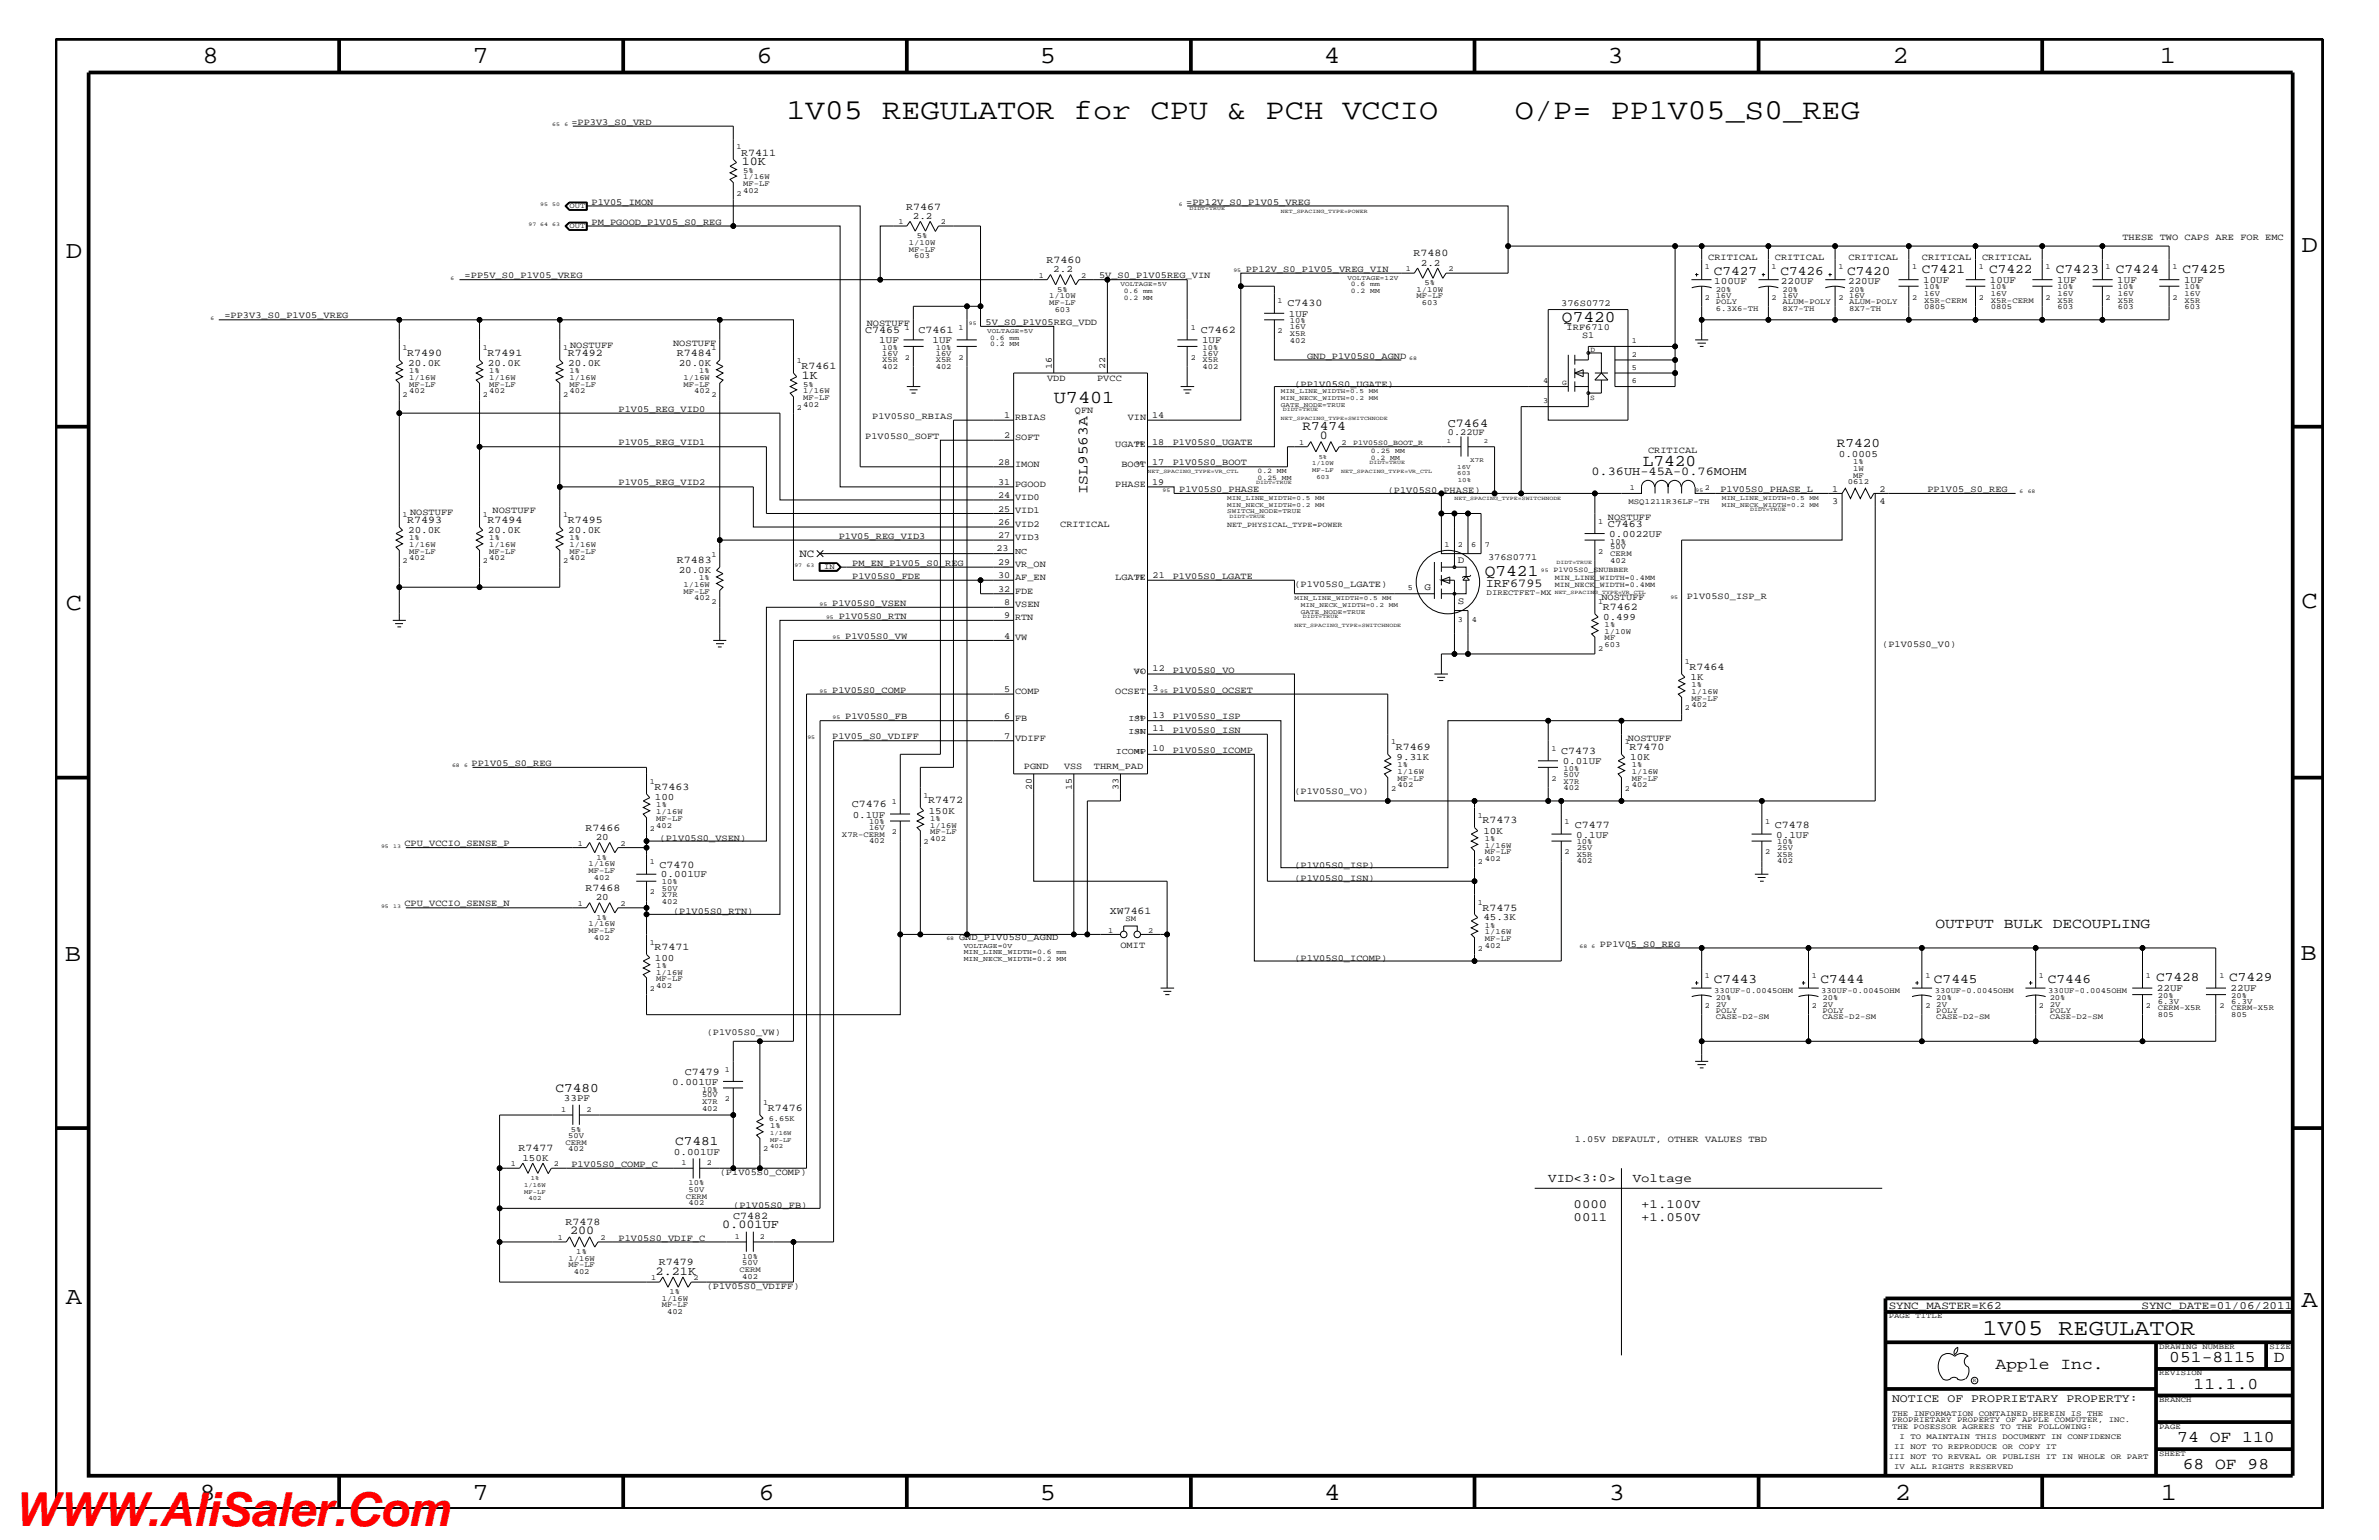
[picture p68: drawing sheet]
<svg xmlns="http://www.w3.org/2000/svg" width="432mm" height="279mm" viewBox="0 0 432 279" stroke-linecap="round" stroke-linejoin="round" font-family="sans-serif">
<defs><g id="words">
<text font-size="8.5" fill="#f00" x="2.5" y="276.8">WWW.AliSaler.Com</text>
<g font-size="5.2">
<text x="142.7" y="21.6">1V05 REGULATOR for CPU &amp; PCH VCCIO</text>
<text x="275" y="21.6">O/P= PP1V05_S0_REG</text>
</g>
<g font-size="4.5">
<text x="36.7" y="11.5">8</text>
<text x="85.8" y="11.5">7</text>
<text x="137.3" y="11.5">6</text>
<text x="188.7" y="11.5">5</text>
<text x="240.3" y="11.5">4</text>
<text x="291.8" y="11.5">3</text>
<text x="343.5" y="11.5">2</text>
<text x="392" y="11.5">1</text>
<text x="11.9" y="46.8">D</text>
<text x="417.8" y="45.7">D</text>
<text x="11.9" y="110.6">C</text>
<text x="417.7" y="110.3">C</text>
<text x="11.8" y="174.3">B</text>
<text x="417.6" y="174.2">B</text>
<text x="11.9" y="236.7">A</text>
<text x="417.7" y="237.1">A</text>
<text x="36.2" y="272.1">8</text>
<text x="85.8" y="272.1">7</text>
<text x="137.7" y="272.1">6</text>
<text x="188.7" y="272.1">5</text>
<text x="240.4" y="272.1">4</text>
<text x="292" y="272.1">3</text>
<text x="343.9" y="272.1">2</text>
<text x="392.2" y="272.1">1</text>
</g>
<text font-size="4.1" x="359.8" y="242.3">1V05 REGULATOR</text>
<text font-size="3.3" x="191.3" y="73.2">U7401</text>
<g font-size="3">
<text x="283.5" y="58.4">Q7420</text>
<text x="298.2" y="84.5">L7420</text>
<text x="269.5" y="104.6">Q7421</text>
<text x="362.2" y="248.4">Apple Inc.</text>
<text x="393.7" y="247.1">051-8115</text>
<text x="398.1" y="252">11.1.0</text>
<text x="412.7" y="247.1">D</text>
<text x="395.2" y="261.6">74 OF 110</text>
<text x="396.2" y="266.6">68 OF 98</text>
</g>
<g font-size="2.6">
<text x="197.4" y="89.7" transform="rotate(-90 197.4 89.7)">ISL9563A</text>
<text x="351.3" y="168.3">OUTPUT BULK DECOUPLING</text>
</g>
<g font-size="2.4">
<text x="311.1" y="49.9">C7427</text>
<text x="323.2" y="49.9">C7426</text>
<text x="335.3" y="49.9">C7420</text>
<text x="348.8" y="49.6">C7421</text>
<text x="361" y="49.6">C7422</text>
<text x="373.1" y="49.6">C7423</text>
<text x="384" y="49.6">C7424</text>
<text x="396.2" y="49.6">C7425</text>
<text x="236.4" y="78">R7474</text>
<text x="333.4" y="81.1">R7420</text>
<text x="311.1" y="178.4">C7443</text>
<text x="330.5" y="178.4">C7444</text>
<text x="351" y="178.4">C7445</text>
<text x="371.7" y="178.4">C7446</text>
<text x="391.3" y="178">C7428</text>
<text x="404.6" y="178">C7429</text>
<text x="100.8" y="198.1">C7480</text>
<text x="122.6" y="207.7">C7481</text>
</g>
<g font-size="2.3">
<text x="281" y="214.4">VID&lt;3:0&gt;</text>
<text x="296.3" y="214.4">Voltage</text>
<text x="285.6" y="219.2">0000</text>
<text x="285.6" y="221.5">0011</text>
<text x="297.9" y="219.2">+1.100V</text>
<text x="297.9" y="221.5">+1.050V</text>
</g>
<g font-size="2.2">
<text x="134.6" y="30">10K</text>
<text x="145.5" y="68.8">1K</text>
<text x="262.8" y="77.4">C7464</text>
<text x="239.6" y="79.7">0</text>
<text x="288.8" y="86.2">0.36UH-45A-0.76MOHM</text>
<text x="269.7" y="106.5">IRF6795</text>
<text x="103.5" y="224">200</text>
<text x="131.1" y="222.9">0.001UF</text>
<text x="119" y="231.3">2.21K</text>
</g>
<text font-size="2.1" x="343.4" y="254.4">NOTICE OF PROPRIETARY PROPERTY:</text>
<g font-size="2">
<text x="145.1" y="101">NC</text>
<text x="342.8" y="237.4">SYNC_MASTER=K62</text>
<text x="388.7" y="237.4">SYNC_DATE=01/06/2011</text>
</g>
<g font-size="1.9">
<text x="134.5" y="28.2">R7411</text>
<text x="164.5" y="38">R7467</text>
<text x="189.9" y="47.7">R7460</text>
<text x="256.6" y="46.5">R7480</text>
<text x="233.7" y="55.6">C7430</text>
<text x="73.9" y="64.5">R7490</text>
<text x="88.5" y="64.5">R7491</text>
<text x="103" y="64.5">R7492</text>
<text x="122.9" y="64.5">R7484</text>
<text x="157.1" y="60.4">C7465</text>
<text x="166.7" y="60.4">C7461</text>
<text x="217.9" y="60.4">C7462</text>
<text x="145.5" y="67">R7461</text>
<text x="73.9" y="94.9">R7493</text>
<text x="88.5" y="94.9">R7494</text>
<text x="103" y="94.9">R7495</text>
<text x="291.8" y="95.6">C7463</text>
<text x="122.9" y="102.1">R7483</text>
<text x="290.9" y="110.6">R7462</text>
<text x="306.7" y="121.5">R7464</text>
<text x="253.3" y="136.1">R7469</text>
<text x="283.4" y="136.8">C7473</text>
<text x="295.7" y="136.1">R7470</text>
<text x="118.8" y="143.4">R7463</text>
<text x="154.6" y="146.5">C7476</text>
<text x="168.5" y="145.7">R7472</text>
<text x="269.1" y="149.4">R7473</text>
<text x="106.3" y="150.7">R7466</text>
<text x="285.8" y="150.1">C7477</text>
<text x="322.2" y="150.1">C7478</text>
<text x="106.3" y="161.7">R7468</text>
<text x="119.7" y="157.4">C7470</text>
<text x="201.5" y="165.8">XW7461</text>
<text x="269.1" y="165.2">R7475</text>
<text x="118.8" y="172.4">R7471</text>
<text x="124.3" y="195">C7479</text>
<text x="139.4" y="201.5">R7476</text>
<text x="94.1" y="208.9">R7477</text>
<text x="133.1" y="221.1">C7482</text>
<text x="102.7" y="222.3">R7478</text>
<text x="119.6" y="229.6">R7479</text>
</g>
<g font-size="1.8">
<text x="165.7" y="39.7">2.2</text>
<text x="191.2" y="49.4">2.2</text>
<text x="257.9" y="48.2">2.2</text>
<text x="311.2" y="51.6">100UF</text>
<text x="323.3" y="51.6">220UF</text>
<text x="335.4" y="51.6">220UF</text>
<text x="349.1" y="51.3">10UF</text>
<text x="361.2" y="51.3">10UF</text>
<text x="373.4" y="51.3">1UF</text>
<text x="384.3" y="51.3">1UF</text>
<text x="396.4" y="51.3">1UF</text>
<text x="233.9" y="57.4">1UF</text>
<text x="159.6" y="62.3">1UF</text>
<text x="169.2" y="62.3">1UF</text>
<text x="218.2" y="62.3">1UF</text>
<text x="74.1" y="66.4">20.0K</text>
<text x="88.6" y="66.4">20.0K</text>
<text x="103.1" y="66.4">20.0K</text>
<text x="123.2" y="66.4">20.0K</text>
<text x="333.8" y="82.8">0.0005</text>
<text x="74.1" y="96.7">20.0K</text>
<text x="88.6" y="96.7">20.0K</text>
<text x="103.1" y="96.7">20.0K</text>
<text x="292.1" y="97.4">0.0022UF</text>
<text x="123.2" y="104">20.0K</text>
<text x="258.6" y="107.1">G</text>
<text x="264.6" y="102.2">D</text>
<text x="264.6" y="109.5">S</text>
<text x="291" y="112.5">0.499</text>
<text x="306.8" y="123.4">1K</text>
<text x="253.5" y="137.9">9.31K</text>
<text x="295.9" y="137.9">10K</text>
<text x="283.6" y="138.6">0.01UF</text>
<text x="118.9" y="145.1">100</text>
<text x="154.8" y="148.4">0.1UF</text>
<text x="168.6" y="147.6">150K</text>
<text x="108.1" y="152.4">20</text>
<text x="269.2" y="151.2">10K</text>
<text x="286.1" y="152">0.1UF</text>
<text x="322.4" y="152">0.1UF</text>
<text x="120" y="159.2">0.001UF</text>
<text x="108.1" y="163.4">20</text>
<text x="269.2" y="167">45.3K</text>
<text x="118.9" y="174.3">100</text>
<text x="391.5" y="179.9">22UF</text>
<text x="404.9" y="179.9">22UF</text>
<text x="122" y="196.8">0.001UF</text>
<text x="102.4" y="199.8">33PF</text>
<text x="122.3" y="209.6">0.001UF</text>
<text x="94.8" y="210.7">150K</text>
</g>
<g font-size="1.7">
<text x="103.7" y="22.6">=PP3V3_S0_VRD</text>
<text x="107.4" y="40.8">PM_PGOOD_P1V05_S0_REG</text>
<text x="107.4" y="37.2">P1V05_IMON</text>
<text x="215.3" y="37.2">=PP12V_S0_P1V05_VREG</text>
<text x="310" y="47.1">CRITICAL</text>
<text x="322.2" y="47.1">CRITICAL</text>
<text x="335.5" y="47.1">CRITICAL</text>
<text x="348.8" y="47.1">CRITICAL</text>
<text x="359.7" y="47.1">CRITICAL</text>
<text x="385.2" y="43.5">THESE TWO CAPS ARE FOR EMC</text>
<text x="84.3" y="50.5">=PP5V_S0_P1V05_VREG</text>
<text x="199.5" y="50.5">5V_S0_P1V05REG_VIN</text>
<text x="226.1" y="49.3">PP12V_S0_P1V05_VREG_VIN</text>
<text x="40.7" y="57.8">=PP3V3_S0_P1V05_VREG</text>
<text x="157.3" y="59.2">NOSTUFF</text>
<text x="178.9" y="59">5V_S0_P1V05REG_VDD</text>
<text x="283.4" y="55.6">376S0772</text>
<text x="284.4" y="59.9">IRF6710</text>
<text x="103.5" y="63.1">NOSTUFF</text>
<text x="122.2" y="62.9">NOSTUFF</text>
<text x="237.2" y="65.1">GND_P1V05S0_AGND</text>
<text x="287.2" y="61.3">S1</text>
<text x="190.1" y="69.2">VDD</text>
<text x="190.9" y="67" transform="rotate(-90 190.9 67)">16</text>
<text x="199.1" y="69.2">PVCC</text>
<text x="200.6" y="67" transform="rotate(-90 200.6 67)">22</text>
<text x="235" y="70.1">(PP1V05S0_UGATE)</text>
<text x="112.3" y="74.7">P1V05_REG_VID0</text>
<text x="158.3" y="76">P1V05S0_RBIAS</text>
<text x="182.3" y="75.8">1</text>
<text x="184.2" y="76.2">RBIAS</text>
<text x="195.1" y="75">QFN</text>
<text x="204.7" y="76.2">VIN</text>
<text x="209.1" y="75.8">14</text>
<text x="112.3" y="80.8">P1V05_REG_VID1</text>
<text x="157.1" y="79.6">P1V05S0_SOFT</text>
<text x="182.3" y="79.4">2</text>
<text x="184.2" y="79.9">SOFT</text>
<text x="202.4" y="81.1">UGATE</text>
<text x="209.1" y="80.7">18</text>
<text x="212.9" y="80.8">P1V05S0_UGATE</text>
<text x="262.8" y="78.9">0.22UF</text>
<text x="299.1" y="82.2">CRITICAL</text>
<text x="112.3" y="88.1">P1V05_REG_VID2</text>
<text x="181.2" y="88">31</text>
<text x="181.2" y="84.4">28</text>
<text x="184.2" y="84.7">IMON</text>
<text x="184.2" y="88.3">PGOOD</text>
<text x="202.4" y="88.3">PHASE</text>
<text x="203.5" y="84.7">BOOT</text>
<text x="209.1" y="88">19</text>
<text x="209.1" y="84.4">17</text>
<text x="212.9" y="84.4">P1V05S0_BOOT</text>
<text x="214" y="89.3">P1V05S0_PHASE</text>
<text x="251.9" y="89.5">(P1V05S0_PHASE)</text>
<text x="312.3" y="89.3">P1V05S0_PHASE_L</text>
<text x="332.6" y="89.2">1</text>
<text x="341.1" y="89.2">2</text>
<text x="349.8" y="89.3">PP1V05_S0_REG</text>
<text x="74.4" y="93.4">NOSTUFF</text>
<text x="89.4" y="93.2">NOSTUFF</text>
<text x="181.2" y="95.2">26</text>
<text x="181.2" y="92.8">25</text>
<text x="181.2" y="90.4">24</text>
<text x="184.2" y="93.2">VID1</text>
<text x="184.2" y="90.7">VID0</text>
<text x="184.2" y="95.6">VID2</text>
<text x="192.4" y="95.6">CRITICAL</text>
<text x="291.8" y="94.3">NOSTUFF</text>
<text x="332.6" y="91.5">3</text>
<text x="341.1" y="91.5">4</text>
<text x="152.2" y="97.7">P1V05_REG_VID3</text>
<text x="180.8" y="99.9">23</text>
<text x="181.2" y="97.6">27</text>
<text x="184.2" y="98">VID3</text>
<text x="270.1" y="101.6">376S0771</text>
<text x="154.7" y="105">P1V05S0_FDE</text>
<text x="154.7" y="102.6">PM_EN_P1V05_S0_REG</text>
<text x="181.2" y="107.4">32</text>
<text x="181.2" y="104.9">30</text>
<text x="181.2" y="102.5">29</text>
<text x="184.2" y="102.9">VR_ON</text>
<text x="184.2" y="107.7">FDE</text>
<text x="184.2" y="105.3">AF_EN</text>
<text x="202.4" y="105.3">LGATE</text>
<text x="209.2" y="104.8">21</text>
<text x="212.9" y="105">P1V05S0_LGATE</text>
<text x="235" y="106.5">(P1V05S0_LGATE)</text>
<text x="151" y="109.9">P1V05S0_VSEN</text>
<text x="152.2" y="112.3">P1V05S0_RTN</text>
<text x="182.3" y="109.8">8</text>
<text x="182.3" y="112.2">9</text>
<text x="184.2" y="110.2">VSEN</text>
<text x="184.2" y="112.6">RTN</text>
<text x="290.7" y="108.9">NOSTUFF</text>
<text x="306.2" y="108.7">P1V05S0_ISP_R</text>
<text x="153.4" y="115.9">P1V05S0_VW</text>
<text x="182.3" y="115.9">4</text>
<text x="184.2" y="116.2">VW</text>
<text x="341.6" y="117.4">(P1V05S0_V0)</text>
<text x="151" y="125.7">P1V05S0_COMP</text>
<text x="182.3" y="125.5">5</text>
<text x="184.2" y="125.9">COMP</text>
<text x="202.4" y="125.9">OCSET</text>
<text x="205.8" y="122.3">VO</text>
<text x="209.2" y="125.4">3</text>
<text x="209.2" y="121.8">12</text>
<text x="212.9" y="122">P1V05S0_VO</text>
<text x="212.9" y="125.7">P1V05S0_OCSET</text>
<text x="153.4" y="130.5">P1V05S0_FB</text>
<text x="182.3" y="130.4">6</text>
<text x="184.2" y="130.8">FB</text>
<text x="209.2" y="130.2">13</text>
<text x="212.9" y="130.5">P1V05S0_ISP</text>
<text x="151" y="134.1">P1V05_S0_VDIFF</text>
<text x="182.3" y="134.1">7</text>
<text x="184.2" y="134.4">VDIFF</text>
<text x="209.2" y="132.7">11</text>
<text x="209.2" y="136.3">10</text>
<text x="212.9" y="136.6">P1V05S0_ICOMP</text>
<text x="212.9" y="133">P1V05S0_ISN</text>
<text x="295.5" y="134.4">NOSTUFF</text>
<text x="85.6" y="139">PP1V05_S0_REG</text>
<text x="185.8" y="139.6">PGND</text>
<text x="187.3" y="143.3" transform="rotate(-90 187.3 143.3)">20</text>
<text x="193.1" y="139.6">VSS</text>
<text x="194.6" y="143.3" transform="rotate(-90 194.6 143.3)">15</text>
<text x="198.5" y="139.6">THRM_PAD</text>
<text x="203" y="143.3" transform="rotate(-90 203 143.3)">33</text>
<text x="235" y="144">(P1V05S0_VO)</text>
<text x="73.4" y="153.5">CPU_VCCIO_SENSE_P</text>
<text x="119.7" y="152.6">(P1V05S0_VSEN)</text>
<text x="235" y="159.9">(P1V05S0_ISN)</text>
<text x="235" y="157.4">(P1V05S0_ISP)</text>
<text x="73.4" y="164.5">CPU_VCCIO_SENSE_N</text>
<text x="122.2" y="165.9">(P1V05S0_RTN)</text>
<text x="174.1" y="170.5">GND_P1V05S0_AGND</text>
<text x="203.4" y="172">OMIT</text>
<text x="290.4" y="171.7">PP1V05_S0_REG</text>
<text x="235" y="174.4">(P1V05S0_ICOMP)</text>
<text x="128.3" y="187.7">(P1V05S0_VW)</text>
<text x="285.8" y="207.1">1.05V DEFAULT, OTHER VALUES TBD</text>
<text x="103.7" y="211.7">P1V05S0_COMP_C</text>
<text x="130.6" y="213.2">(P1V05S0_COMP)</text>
<text x="133.1" y="219.2">(P1V05S0_FB)</text>
<text x="112.3" y="225.1">P1V05S0_VDIF_C</text>
<text x="128.3" y="233.8">(P1V05S0_VDIFF)</text>
</g>
<g font-size="1.6">
<text x="184.2" y="100.4">NC</text>
<text x="204.8" y="130.8">ISP</text>
<text x="202.5" y="136.8">ICOMP</text>
<text x="204.8" y="133.2">ISN</text>
</g>
<g font-size="1.4">
<text x="133.7" y="27.1">1</text>
<text x="133.7" y="35.6">2</text>
<text x="134.9" y="33.7">MF-LF</text>
<text x="134.9" y="32.5">1/16W</text>
<text x="134.9" y="31.4">5%</text>
<text x="134.9" y="35">402</text>
<text x="103.4" y="37.8">OUT</text>
<text x="103.4" y="41.4">OUT</text>
<text x="163.1" y="40.7">1</text>
<text x="170.8" y="40.7">2</text>
<text x="165" y="45.7">MF-LF</text>
<text x="165" y="44.4">1/10W</text>
<text x="165.9" y="46.8">603</text>
<text x="166.4" y="43.2">5%</text>
<text x="188.6" y="50.4">1</text>
<text x="191.9" y="52.9">5%</text>
<text x="196.3" y="50.4">2</text>
<text x="255.2" y="49.1">1</text>
<text x="257.1" y="52.9">1/10W</text>
<text x="258.5" y="51.7">5%</text>
<text x="262.9" y="49.1">2</text>
<text x="309.5" y="48.9">1</text>
<text x="311.4" y="52.9">20%</text>
<text x="321.6" y="48.9">1</text>
<text x="323.5" y="52.9">20%</text>
<text x="333.7" y="48.9">1</text>
<text x="335.6" y="52.9">20%</text>
<text x="347" y="48.9">1</text>
<text x="349.3" y="52.5">10%</text>
<text x="349.3" y="53.6">16V</text>
<text x="359.2" y="48.9">1</text>
<text x="361.4" y="53.6">16V</text>
<text x="361.4" y="52.5">10%</text>
<text x="371.3" y="48.9">1</text>
<text x="373.5" y="53.6">16V</text>
<text x="373.5" y="52.5">10%</text>
<text x="382.2" y="48.9">1</text>
<text x="384.4" y="52.5">10%</text>
<text x="384.4" y="53.6">16V</text>
<text x="394.3" y="48.9">1</text>
<text x="396.5" y="53.6">16V</text>
<text x="396.5" y="52.5">10%</text>
<text x="164.3" y="59.8">1</text>
<text x="174" y="59.8">1</text>
<text x="190.5" y="54.1">1/10W</text>
<text x="190.5" y="55.3">MF-LF</text>
<text x="191.4" y="56.6">603</text>
<text x="216.2" y="59.8">1</text>
<text x="231.9" y="55">1</text>
<text x="234.1" y="59.7">16V</text>
<text x="234.1" y="58.6">10%</text>
<text x="257.1" y="54.1">MF-LF</text>
<text x="258.1" y="55.3">603</text>
<text x="309.5" y="54.4">2</text>
<text x="311.4" y="54.1">16V</text>
<text x="311.4" y="55.2">POLY</text>
<text x="311.4" y="56.4">6.3X6-TH</text>
<text x="321.6" y="54.4">2</text>
<text x="323.5" y="56.4">8X7-TH</text>
<text x="323.5" y="54.1">16V</text>
<text x="323.5" y="55.2">ALUM-POLY</text>
<text x="333.7" y="54.4">2</text>
<text x="335.6" y="54.1">16V</text>
<text x="335.6" y="55.2">ALUM-POLY</text>
<text x="335.6" y="56.4">8X7-TH</text>
<text x="347" y="54.4">2</text>
<text x="349.3" y="56.1">0805</text>
<text x="349.3" y="54.9">X5R-CERM</text>
<text x="359.2" y="54.4">2</text>
<text x="361.4" y="56.1">0805</text>
<text x="361.4" y="54.9">X5R-CERM</text>
<text x="371.3" y="54.4">2</text>
<text x="373.5" y="56.1">603</text>
<text x="373.5" y="54.9">X5R</text>
<text x="382.2" y="54.4">2</text>
<text x="384.4" y="54.9">X5R</text>
<text x="384.4" y="56.1">603</text>
<text x="394.3" y="54.4">2</text>
<text x="396.5" y="56.1">603</text>
<text x="396.5" y="54.9">X5R</text>
<text x="73.1" y="63.4">1</text>
<text x="87.6" y="63.4">1</text>
<text x="102.2" y="63.4">1</text>
<text x="129.1" y="63.4">1</text>
<text x="144.6" y="65.9">1</text>
<text x="160.1" y="65.7">X5R</text>
<text x="160.1" y="64.5">16V</text>
<text x="160.1" y="63.4">10%</text>
<text x="164.3" y="65.3">2</text>
<text x="169.8" y="64.5">16V</text>
<text x="169.8" y="65.7">X5R</text>
<text x="169.8" y="63.4">10%</text>
<text x="174" y="65.3">2</text>
<text x="216.2" y="65.3">2</text>
<text x="218.3" y="63.4">10%</text>
<text x="218.3" y="65.7">X5R</text>
<text x="218.3" y="64.5">16V</text>
<text x="231.9" y="60.4">2</text>
<text x="234.1" y="62.2">402</text>
<text x="234.1" y="60.9">X5R</text>
<text x="288.7" y="63.9">D</text>
<text x="296.2" y="64.7">2</text>
<text x="296.2" y="62.3">1</text>
<text x="73.1" y="72">2</text>
<text x="74.3" y="70.1">MF-LF</text>
<text x="74.3" y="68.9">1/16W</text>
<text x="74.3" y="67.7">1%</text>
<text x="74.3" y="71.3">402</text>
<text x="87.6" y="72">2</text>
<text x="88.8" y="70.1">MF-LF</text>
<text x="88.8" y="71.3">402</text>
<text x="88.8" y="67.7">1%</text>
<text x="88.8" y="68.9">1/16W</text>
<text x="102.2" y="72">2</text>
<text x="103.4" y="70.1">MF-LF</text>
<text x="103.4" y="68.9">1/16W</text>
<text x="103.4" y="67.7">1%</text>
<text x="103.4" y="71.3">402</text>
<text x="124" y="70.1">MF-LF</text>
<text x="124" y="68.9">1/16W</text>
<text x="126" y="71.3">402</text>
<text x="126.9" y="67.7">1%</text>
<text x="129.1" y="72">2</text>
<text x="145.8" y="71.3">1/16W</text>
<text x="145.8" y="70.1">5%</text>
<text x="160.1" y="67">402</text>
<text x="169.8" y="67">402</text>
<text x="218.3" y="67">402</text>
<text x="280.1" y="69.5">4</text>
<text x="283.5" y="69.8">G</text>
<text x="296.2" y="69.5">6</text>
<text x="296.2" y="67.1">5</text>
<text x="144.6" y="74.4">2</text>
<text x="145.8" y="72.6">MF-LF</text>
<text x="145.8" y="73.8">402</text>
<text x="280.1" y="73.2">3</text>
<text x="288.6" y="72.6">S</text>
<text x="235.8" y="80.7">1</text>
<text x="243.5" y="80.7">2</text>
<text x="245.6" y="80.8">P1V05S0_BOOT_R</text>
<text x="295.8" y="88.9">1</text>
<text x="309.5" y="88.9">2</text>
<text x="335.4" y="87.8">0612</text>
<text x="336.3" y="86.6">MF</text>
<text x="336.3" y="85.4">1W</text>
<text x="336.3" y="84.2">1%</text>
<text x="73.1" y="93.8">1</text>
<text x="87.6" y="93.8">1</text>
<text x="102.2" y="93.8">1</text>
<text x="222.8" y="95.6">NET_PHYSICAL_TYPE=POWER</text>
<text x="290.1" y="95">1</text>
<text x="295.6" y="91.5">MSQ1211R36LF-TH</text>
<text x="74.3" y="98">1%</text>
<text x="74.3" y="100.4">MF-LF</text>
<text x="74.3" y="99.3">1/16W</text>
<text x="74.3" y="101.6">402</text>
<text x="88.8" y="100.4">MF-LF</text>
<text x="88.8" y="98">1%</text>
<text x="88.8" y="99.3">1/16W</text>
<text x="88.8" y="101.6">402</text>
<text x="103.4" y="98">1%</text>
<text x="103.4" y="99.3">1/16W</text>
<text x="103.4" y="100.4">MF-LF</text>
<text x="103.4" y="101.6">402</text>
<text x="129.1" y="101">1</text>
<text x="262.2" y="99.3">1</text>
<text x="264.6" y="99.3">2</text>
<text x="267" y="99.3">6</text>
<text x="269.5" y="99.3">7</text>
<text x="290.1" y="100.4">2</text>
<text x="292.3" y="101">CERM</text>
<text x="292.3" y="98.7">10%</text>
<text x="292.3" y="99.7">50V</text>
<text x="73.1" y="102.2">2</text>
<text x="87.6" y="102.2">2</text>
<text x="102.2" y="102.2">2</text>
<text x="124" y="107.7">MF-LF</text>
<text x="124" y="106.5">1/16W</text>
<text x="126.9" y="105.3">1%</text>
<text x="149.6" y="103.2">IN</text>
<text x="255.5" y="107.1">5</text>
<text x="269.8" y="108">DIRECTFET-MX</text>
<text x="281.9" y="103.8">P1V05S0_SNUBBER</text>
<text x="282.2" y="106.5">MIN_NECK_WIDTH=0.4MM</text>
<text x="282.2" y="105.3">MIN_LINE_WIDTH=0.4MM</text>
<text x="292.3" y="102.1">402</text>
<text x="126" y="108.9">402</text>
<text x="129.1" y="109.5">2</text>
<text x="264.6" y="112.9">3</text>
<text x="267.1" y="112.9">4</text>
<text x="290.1" y="109.5">1</text>
<text x="291.3" y="113.7">1%</text>
<text x="290.1" y="118.1">2</text>
<text x="291.3" y="117.4">603</text>
<text x="291.3" y="115">1/10W</text>
<text x="291.3" y="116.2">MF</text>
<text x="305.8" y="120.4">1</text>
<text x="307" y="124.7">1%</text>
<text x="307" y="125.9">1/16W</text>
<text x="305.8" y="128.9">2</text>
<text x="307" y="128.3">402</text>
<text x="307" y="127.1">MF-LF</text>
<text x="252.5" y="135">1</text>
<text x="281.6" y="136.2">1</text>
<text x="294.9" y="135">1</text>
<text x="117.9" y="142.3">1</text>
<text x="252.5" y="143.5">2</text>
<text x="253.7" y="139.2">1%</text>
<text x="253.7" y="141.7">MF-LF</text>
<text x="253.7" y="142.9">402</text>
<text x="253.7" y="140.4">1/16W</text>
<text x="281.6" y="141.7">2</text>
<text x="283.8" y="140.9">50V</text>
<text x="283.8" y="143.4">402</text>
<text x="283.8" y="142.2">X7R</text>
<text x="283.8" y="139.8">10%</text>
<text x="294.9" y="143.5">2</text>
<text x="296.2" y="140.4">1/16W</text>
<text x="296.2" y="141.7">MF-LF</text>
<text x="296.2" y="139.2">1%</text>
<text x="296.2" y="142.9">402</text>
<text x="119.1" y="149">MF-LF</text>
<text x="119.1" y="146.5">1%</text>
<text x="119.1" y="147.7">1/16W</text>
<text x="157.7" y="149.5">10%</text>
<text x="161.9" y="145.9">1</text>
<text x="167.6" y="144.7">1</text>
<text x="168.8" y="149">1%</text>
<text x="268.2" y="148.4">1</text>
<text x="284" y="149.5">1</text>
<text x="320.4" y="149.5">1</text>
<text x="104.9" y="153.4">1</text>
<text x="108.2" y="156">1%</text>
<text x="112.6" y="153.4">2</text>
<text x="117.9" y="150.7">2</text>
<text x="119.1" y="150.1">402</text>
<text x="152.8" y="151.8">X7R-CERM</text>
<text x="157.7" y="153">402</text>
<text x="157.7" y="150.7">16V</text>
<text x="161.9" y="151.3">2</text>
<text x="167.6" y="153.2">2</text>
<text x="168.8" y="151.3">MF-LF</text>
<text x="168.8" y="150.1">1/16W</text>
<text x="168.8" y="152.6">402</text>
<text x="269.5" y="155">MF-LF</text>
<text x="269.5" y="153.8">1/16W</text>
<text x="269.5" y="152.6">1%</text>
<text x="284" y="155">2</text>
<text x="286.2" y="155.5">X5R</text>
<text x="286.2" y="154.3">25V</text>
<text x="286.2" y="153.2">10%</text>
<text x="320.4" y="155">2</text>
<text x="322.6" y="155.5">X5R</text>
<text x="322.6" y="154.3">25V</text>
<text x="322.6" y="153.2">10%</text>
<text x="106.8" y="157.2">1/16W</text>
<text x="106.8" y="158.4">MF-LF</text>
<text x="107.8" y="159.6">402</text>
<text x="117.9" y="156.8">1</text>
<text x="120.1" y="160.5">10%</text>
<text x="120.1" y="161.6">50V</text>
<text x="268.2" y="156.8">2</text>
<text x="269.5" y="156.2">402</text>
<text x="286.2" y="156.7">402</text>
<text x="322.6" y="156.7">402</text>
<text x="104.9" y="164.4">1</text>
<text x="108.2" y="166.9">1%</text>
<text x="112.6" y="164.4">2</text>
<text x="117.9" y="162.2">2</text>
<text x="120.1" y="162.8">X7R</text>
<text x="120.1" y="163.9">402</text>
<text x="204.3" y="167.1">SM</text>
<text x="268.2" y="164.1">1</text>
<text x="106.8" y="168.1">1/16W</text>
<text x="106.8" y="169.3">MF-LF</text>
<text x="107.8" y="170.5">402</text>
<text x="117.9" y="171.4">1</text>
<text x="201.1" y="169.2">1</text>
<text x="208.4" y="169.2">2</text>
<text x="268.2" y="172.6">2</text>
<text x="269.5" y="170.7">MF-LF</text>
<text x="269.5" y="168.3">1%</text>
<text x="269.5" y="169.5">1/16W</text>
<text x="269.5" y="172">402</text>
<text x="117.9" y="179.9">2</text>
<text x="119.1" y="175.6">1%</text>
<text x="119.1" y="176.8">1/16W</text>
<text x="119.1" y="179.3">402</text>
<text x="119.1" y="178">MF-LF</text>
<text x="309.5" y="177.4">1</text>
<text x="328.8" y="177.4">1</text>
<text x="349.5" y="177.4">1</text>
<text x="370.1" y="177.4">1</text>
<text x="389.5" y="177.4">1</text>
<text x="402.8" y="177.4">1</text>
<text x="309.5" y="182.9">2</text>
<text x="311.2" y="180.1">330UF-0.0045OHM</text>
<text x="311.4" y="184.9">CASE-D2-SM</text>
<text x="311.4" y="183.8">POLY</text>
<text x="311.4" y="182.7">2V</text>
<text x="311.4" y="181.4">20%</text>
<text x="328.8" y="182.9">2</text>
<text x="330.5" y="180.1">330UF-0.0045OHM</text>
<text x="330.8" y="184.9">CASE-D2-SM</text>
<text x="330.8" y="183.8">POLY</text>
<text x="330.8" y="182.7">2V</text>
<text x="330.8" y="181.4">20%</text>
<text x="349.5" y="182.9">2</text>
<text x="351.2" y="180.1">330UF-0.0045OHM</text>
<text x="351.5" y="184.9">CASE-D2-SM</text>
<text x="351.5" y="181.4">20%</text>
<text x="351.5" y="182.7">2V</text>
<text x="351.5" y="183.8">POLY</text>
<text x="370.1" y="182.9">2</text>
<text x="371.8" y="180.1">330UF-0.0045OHM</text>
<text x="372" y="184.9">CASE-D2-SM</text>
<text x="372" y="183.8">POLY</text>
<text x="372" y="182.7">2V</text>
<text x="372" y="181.4">20%</text>
<text x="389.5" y="182.9">2</text>
<text x="391.7" y="183.3">CERM-X5R</text>
<text x="391.7" y="182.1">6.3V</text>
<text x="391.7" y="181">20%</text>
<text x="391.7" y="184.6">805</text>
<text x="402.8" y="182.9">2</text>
<text x="405" y="183.3">CERM-X5R</text>
<text x="405" y="182.1">6.3V</text>
<text x="405" y="181">20%</text>
<text x="405" y="184.6">805</text>
<text x="131.6" y="194.4">1</text>
<text x="101.9" y="201.7">1</text>
<text x="106.4" y="201.7">2</text>
<text x="127.4" y="199.1">50V</text>
<text x="127.4" y="198.1">10%</text>
<text x="127.4" y="200.3">X7R</text>
<text x="127.4" y="201.5">402</text>
<text x="131.6" y="199.8">2</text>
<text x="138.5" y="200.4">1</text>
<text x="139.5" y="203.4">6.65K</text>
<text x="102.6" y="207.7">CERM</text>
<text x="103.1" y="206.5">50V</text>
<text x="103.1" y="208.9">402</text>
<text x="103.6" y="205.3">5%</text>
<text x="138.5" y="208.9">2</text>
<text x="139.8" y="204.7">1%</text>
<text x="92.7" y="211.6">1</text>
<text x="100.5" y="211.6">2</text>
<text x="123.7" y="211.4">1</text>
<text x="125" y="215">10%</text>
<text x="128.3" y="211.4">2</text>
<text x="124.5" y="217.5">CERM</text>
<text x="125" y="218.6">402</text>
<text x="125" y="216.2">50V</text>
<text x="101.3" y="224.9">1</text>
<text x="104.6" y="227.5">1%</text>
<text x="109" y="224.9">2</text>
<text x="133.4" y="224.7">1</text>
<text x="137.9" y="224.7">2</text>
<text x="103.2" y="228.7">1/16W</text>
<text x="103.2" y="229.9">MF-LF</text>
<text x="104.1" y="231.1">402</text>
<text x="118.2" y="232.2">1</text>
<text x="125.9" y="232.2">2</text>
<text x="134.2" y="230.7">CERM</text>
<text x="134.7" y="228.4">10%</text>
<text x="134.7" y="229.6">50V</text>
<text x="134.7" y="232">402</text>
<text x="120.1" y="237.2">MF-LF</text>
<text x="120.1" y="236">1/16W</text>
<text x="121.1" y="238.4">402</text>
<text x="121.5" y="234.7">1%</text>
<text x="342.8" y="239.2">PAGE TITLE</text>
<text x="391.9" y="244.7">DRAWING NUMBER</text>
<text x="411.9" y="244.7">SIZE</text>
<text x="391.9" y="249.5">REVISION</text>
<text x="343.4" y="256.8">THE INFORMATION CONTAINED HEREIN IS THE</text>
<text x="391.9" y="254.4">BRANCH</text>
<text x="343.4" y="259.3">THE POSESSOR AGREES TO THE FOLLOWING:</text>
<text x="343.4" y="258">PROPRIETARY PROPERTY OF APPLE COMPUTER, INC.</text>
<text x="343.8" y="262.9">II NOT TO REPRODUCE OR COPY IT</text>
<text x="344.8" y="261.1">I TO MAINTAIN THIS DOCUMENT IN CONFIDENCE</text>
<text x="391.9" y="259.3">PAGE</text>
<text x="342.8" y="264.7">III NOT TO REVEAL OR PUBLISH IT IN WHOLE OR PART</text>
<text x="343.8" y="266.6">IV ALL RIGHTS RESERVED</text>
<text x="391.9" y="264.1">SHEET</text>
</g>
<g font-size="1.3">
<text x="204" y="53.2">0.6 mm</text>
<text x="245.2" y="51.9">0.6 mm</text>
<text x="245.2" y="53.2">0.2 MM</text>
<text x="204" y="54.4">0.2 MM</text>
<text x="179.7" y="61.7">0.6 mm</text>
<text x="179.7" y="62.9">0.2 MM</text>
<text x="248.8" y="83.5">0.2 MM</text>
<text x="248.8" y="82.2">0.25 MM</text>
<text x="228.3" y="87.1">0.25 MM</text>
<text x="228.3" y="85.9">0.2 MM</text>
<text x="174.9" y="172">VOLTAGE=0V</text>
<text x="174.9" y="173.2">MIN_LINE_WIDTH=0.6 mm</text>
<text x="174.9" y="174.4">MIN_NECK_WIDTH=0.2 MM</text>
</g>
<g font-size="1.2">
<text x="203.4" y="51.9">VOLTAGE=5V</text>
<text x="244.6" y="50.7">VOLTAGE=12V</text>
<text x="179.2" y="60.4">VOLTAGE=5V</text>
<text x="232.5" y="71.3">MIN_LINE_WIDTH=0.5</text>
<text x="248.4" y="71.3">MM</text>
<text x="232.5" y="73.8">GATE_NODE=TRUE</text>
<text x="232.5" y="72.6">MIN_NECK_WIDTH=0.2</text>
<text x="248.4" y="72.6">MM</text>
<text x="239.4" y="83.3">5%</text>
<text x="262.6" y="80.5">1</text>
<text x="266.9" y="83.8">X7R</text>
<text x="269.3" y="80.5">2</text>
<text x="238.2" y="85.6">MF-LF</text>
<text x="238.2" y="84.4">1/10W</text>
<text x="238.9" y="86.9">603</text>
<text x="264.5" y="85">16V</text>
<text x="264.5" y="86.2">603</text>
<text x="264.6" y="87.5">10%</text>
<text x="222.8" y="92">MIN_NECK_WIDTH=0.2</text>
<text x="222.8" y="90.7">MIN_LINE_WIDTH=0.5</text>
<text x="222.8" y="93.2">SWITCH_NODE=TRUE</text>
<text x="238.7" y="92">MM</text>
<text x="238.7" y="90.7">MM</text>
<text x="312.5" y="92">MIN_NECK_WIDTH=0.2</text>
<text x="312.5" y="90.7">MIN_LINE_WIDTH=0.5</text>
<text x="328.4" y="92">MM</text>
<text x="328.4" y="90.7">MM</text>
<text x="235" y="108.9">MIN_LINE_WIDTH=0.5</text>
<text x="236.1" y="111.4">GATE_NODE=TRUE</text>
<text x="236.1" y="110.2">MIN_NECK_WIDTH=0.2</text>
<text x="250.9" y="108.9">MM</text>
<text x="252.1" y="110.2">MM</text>
<text x="139.8" y="205.9">1/16W</text>
<text x="139.8" y="207.1">MF-LF</text>
<text x="139.8" y="208.3">402</text>
<text x="95.2" y="215.3">1/16W</text>
<text x="96.4" y="214.2">1%</text>
<text x="95.2" y="216.6">MF-LF</text>
<text x="95.9" y="217.8">402</text>
</g>
<g font-size="1">
<text x="100.2" y="22.9">65</text>
<text x="102.4" y="22.9">6</text>
<text x="95.9" y="41">97 64</text>
<text x="98" y="37.4">95</text>
<text x="100.2" y="37.4">50</text>
<text x="100.2" y="41">63</text>
<text x="214" y="37.4">6</text>
<text x="215.9" y="38.1">DIDT=TRUE</text>
<text x="232.5" y="38.6">NET_SPACING_TYPE=POWER</text>
<text x="81.8" y="50.7">6</text>
<text x="223.9" y="49.3">95</text>
<text x="38.2" y="58">6</text>
<text x="175.9" y="59">95</text>
<text x="255.8" y="65.3">68</text>
<text x="232.5" y="76.2">NET_SPACING_TYPE=SWITCHNODE</text>
<text x="232.8" y="74.5">DIDT=TRUE</text>
<text x="206.2" y="80.8">95</text>
<text x="206.2" y="84.4">95</text>
<text x="208.3" y="85.9">NET_SPACING_TYPE=VR_CTL</text>
<text x="211" y="89.3">95</text>
<text x="228" y="87.8">DIDT=TRUE</text>
<text x="243.4" y="85.9">NET_SPACING_TYPE=VR_CTL</text>
<text x="248.6" y="84.2">DIDT=TRUE</text>
<text x="307.8" y="89.3">95</text>
<text x="366.5" y="89.5">6</text>
<text x="368" y="89.5">68</text>
<text x="223.2" y="93.9">DIDT=TRUE</text>
<text x="264" y="90.7">NET_SPACING_TYPE=SWITCHNODE</text>
<text x="317.7" y="92.7">DIDT=TRUE</text>
<text x="144.2" y="102.9">97</text>
<text x="146.4" y="102.9">63</text>
<text x="206.2" y="105">95</text>
<text x="279.7" y="103.8">95</text>
<text x="282.2" y="107.7">NET_SPACING_TYPE=VR_CTL</text>
<text x="282.5" y="102.4">DIDT=TRUE</text>
<text x="148.8" y="109.9">95</text>
<text x="149.9" y="112.3">95</text>
<text x="235" y="113.7">NET_SPACING_TYPE=SWITCHNODE</text>
<text x="236.5" y="112.1">DIDT=TRUE</text>
<text x="303.2" y="108.7">95</text>
<text x="151.1" y="115.9">95</text>
<text x="148.8" y="125.7">95</text>
<text x="206.2" y="122">95</text>
<text x="210.6" y="125.7">95</text>
<text x="151.1" y="130.5">95</text>
<text x="206.2" y="130.5">95</text>
<text x="146.6" y="134.1">95</text>
<text x="206.2" y="136.6">95</text>
<text x="206.2" y="133">95</text>
<text x="82" y="139.2">68</text>
<text x="84.2" y="139.2">6</text>
<text x="69.2" y="153.8">95</text>
<text x="71.4" y="153.8">13</text>
<text x="69.2" y="164.7">95</text>
<text x="71.4" y="164.7">13</text>
<text x="171.8" y="170.5">68</text>
<text x="286.7" y="172">68</text>
<text x="288.9" y="172">6</text>
<text x="358.1" y="250.7">R</text>
</g>
</g></defs>
<g fill="none" stroke="#000" stroke-width=".18">
<path d="M103.3 36.7l-.8 .7 .8 .7M103.3 36.7h3.3v1.4h-3.3M103.3 36.7l-.7 .7 .7 .7M103.4 36.8l-.6 .6 .6 .6M103.4 36.8h3v1.2h-3M103.4 36.8l-.7 .6 .7 .6M104 22.9h29.1v6l.6 .6-1.2 .7 1.2 .6-1.2 .6 1.2 .5-1.2 .6 .6 .6v7.9h19.4v47.3h31.5M106.4 37.4h49.7v47.3h27.9M106.5 36.7v1.4M215.5 37.4h58.2v12.2h-11.2l-.6 .9-1-1.9-.8 1.9-.9-1.9-1 1.9-.9-1.9-.6 1h-31.5v2.3M39.7 58h32.8v7.3l.6 .6-1.2 .6 1.2 .6-1.2 .6 1.2 .7-1.2 .5 .6 .6v5.5h69.1v15.7h42.4M72.5 58h14.5v7.3l.6 .6-1.2 .6 1.2 .6-1.2 .6 1.2 .7-1.2 .5 .6 .6v26.1l.6 .6-1.2 .6 1.2 .6-1.2 .6 1.2 .7-1.2 .6 .6 .6v6.6h14.6v-6.6l-.7-.6 1.3-.6-1.3-.7 1.3-.6-1.3-.6 1.3-.6-.6-.6v-26.1l-.7-.6 1.3-.5-1.3-.7 1.3-.6-1.3-.6 1.3-.6-.6-.6v-7.3h-14.6"/>
<path d="M83.4 50.7h76.4M101.6 58h29v7.3l-.6 .6 1.2 .6-1.2 .6 1.2 .6-1.2 .7 1.2 .5-.6 .6v28.5M103.3 40.3l-.8 .7 .8 .8M103.3 40.3h3.3v1.5h-3.3M103.3 40.3l-.7 .7 .7 .8M103.4 40.4l-.6 .6 .6 .7M103.4 40.4h3v1.3h-3M103.4 40.4l-.7 .6 .7 .7M106.4 41h26.7M106.5 40.3v1.5M130.6 58h13.4v9.7l.6 .7-1.2 .5 1.2 .6-1.2 .6 1.2 .6-1.2 .6 .6 .7v33.3h40M169.8 41.9l-1-1.7-.8 1.7-1-1.7-.9 1.7-.9-1.7-.6 .8h-4.8v9.7h30.3l.6-.9 .9 1.9 .8-1.9 1 1.9 .9-1.9 .9 1.9 .6-1h5.2v17"/>
<path d="M169.8 42l.5-1h7.7v14.6h-2.5M178 55.6v3.6h13.3v8.5M201 50.7h14.5v11M229.4 56.8h3.7M229.4 58h3.7M231.3 58v7.3h23M231.3 56.8v-4.9h-6.1v24.3h-16.9M273.7 44.6h30.3M281 56.2h14.5v20h-14.5zM307 50.7h3.6M307.1 52.2a5.8 5.8 0 0 1 3.6 0M307.7 49.8h.6"/>
<path d="M307.9 49.6v.6M308.9 51.9v9.8M308.9 58h24.2M308.9 44.6h-4.9v18.3M319.2 52.2a5.8 5.8 0 0 1 3.6 0M319.2 50.7h3.6M319.8 49.8h.6M320 49.6v.6M321 44.6h-12.1v6.1M321 51.9v6.1M331.3 52.2a5.7 5.7 0 0 1 3.6 0M331.3 50.7h3.6"/>
<path d="M331.9 49.8h.6M332.1 49.6v.6M333.1 44.6h-12.1v6.1M333.1 51.9v6.1h13.4M344.6 50.7h3.6M344.6 51.9h3.6M346.5 51.9v6.1h12.1M346.5 44.6h-13.4v6.1M356.8 51.9h3.5M356.8 50.7h3.5M358.6 44.6h-12.1v6.1M358.6 51.9v6.1h12.1"/>
<path d="M368.9 50.7h3.6M368.9 51.9h3.6M370.7 58h10.9M370.7 51.9v6.1M370.7 44.6h-12.1v6.1M379.8 51.9h3.7M379.8 50.7h3.7M381.6 51.9v6.1h12.1v-6.1M381.6 50.7v-6.1h12.1v6.1M381.6 44.6h-10.9v6.1M391.9 50.7h3.7M391.9 51.9h3.7"/>
<path d="M72.5 75v20.6l.6 .6-1.2 .6 1.2 .6-1.2 .6 1.2 .7-1.2 .6 .6 .6v12.7M164 62.9h3.6M164 61.7h3.6M164.6 70.1h2.4M165.1 70.7h1.4M165.4 71.3h.8M165.8 61.7v-6.1h9.7v6.1M165.8 62.9v7.2M173.7 62.9h3.6M173.7 61.7h3.6M175.5 62.9v106.6h19.4M184 76.2h-10.9v63h-6.1v7.3l.6 .6-1.1 .6 1.1 .7-1.1 .6 1.1 .5-1.1 .6 .5 .6v18.8h-3.6"/>
<path d="M184 79.9h-13.3v56.9h-7.3v10.9M184 67.7h24.3v72.7h-24.3zM213.7 62.9h3.6M213.7 61.7h3.6M214.3 70.1h2.4M214.8 70.7h1.4M215.1 71.3h.8M215.5 62.9v7.2M265.2 79.2v3.6M266.4 79.2v3.6M284.6 70.1h-53.3v11h-23M284.6 64.4v6.7"/>
<path d="M285.8 70.1h2.5M285.8 64.4v1.8M285.8 66.8v1.8M285.8 69.2v1.9M285.8 67.7l1.6-.6v1.3zM285.8 65.3h2.5v-2.4h10.8h4.9v2.4M285.8 67.7h2.5v6.1h-12.2v15.7h13.4M288.3 64h2.4v3.7l1.1 1.2h-2.3l1.2-1.2M289.5 67.7h2.3M290.7 68.9v2.4h-2.4M293.1 62.9v7.2h10.9v-2.4h-10.9M293.1 65.3h10.9v2.4"/>
<path d="M307.7 61.7h2.3M308.1 62.3h1.5M308.5 62.9h.7M87 81.1h52.1v12.1h44.9M101.6 88.3h35.1v7.3h47.3M148.3 99.9l1.1 1.1M149.4 99.9l-1.1 1.1M184 98h-53.4v4.9l-.6 .6 1.2 .6-1.2 .6 1.2 .6-1.2 .6 1.2 .6-.6 .6v9.1M208.3 88.3h4.8v1.2h48.5M261.6 93.2v7.2h7.2v-7.2h-2.4v7.2M261.6 93.2h2.4M265.2 81.1h-22.1l-.6 .9-.9-1.9-.9 1.9-.9-1.9-1 1.9-.9-1.9-.6 1h-3.6v3.6h-25.4"/>
<path d="M266.4 93.2h-2.4v9.7M266.4 81.1h4.9v8.4h4.8M271.3 89.5h-9.7v3.7M287.6 96.8h3.7M287.6 98h3.7M289.5 98v13.4l.6 .6-1.2 .6 1.2 .5-1.2 .6 1.2 .7-1.2 .6 .6 .6v3h-23.1v-7.8h-2.4M300.3 88.3a1.19 1.19 0 0 0-1.2-1.1 1.19 1.19 0 0 0-1.2 1.1v1.2h-8.4v7.3M302.8 88.3v1.2M305.1 88.3a1.19 1.19 0 0 0-1.1-1.1 1.19 1.19 0 0 0-1.2 1.1 1.19 1.19 0 0 0-1.2-1.1 1.19 1.19 0 0 0-1.2 1.1v1.2M307.6 88.3a1.19 1.19 0 0 0-1.2-1.1 1.19 1.19 0 0 0-1.2 1.1v1.2M307.7 88.3v1.2h26.6l.6-.9 1 1.9 .8-1.9 1 1.9 .9-1.9 .9 1.9M334.3 89.5v8.5h-29.1v24.3l.6 .6-1.2 .6 1.2 .6-1.2 .6 1.2 .6-1.2 .6 .6 .6v4.3h-24.2"/>
<path d="M340.4 89.5v55.8h-20.6M365.8 89.5h-25.7l-.6 1M71.3 112.6h2.4M71.7 113.1h1.5M72.1 113.7h.7M72.5 106.5h14.5M129.5 116.2h2.3M130 116.8h1.4M130.3 117.4h.7M148.7 102.1h3.3l.7 .8-.7 .8h-3.3zM148.8 103.5h3.1M148.8 102.1v1.5h3.1l.8-.7"/>
<path d="M148.8 102.2h3.1l.6 .7M148.8 100.4h35.2M148.8 103.5v-1.3h3.1l.7 .7-.7 .6M151.9 102.1l.8 .8M152.5 102.9l-.6 .6M152.5 102.9h31.5M178 105.3v2.4h6M184 116.2h-40v72.7h-6.1v13.4l.6 .6-1.2 .6 1.2 .6-1.2 .6 1.2 .6-1.2 .6 .6 .6v5.4h8.5v-86h37.6M184 112.6h-42.4v53.3h-24.3v7.3l.6 .6-1.1 .6 1.1 .6-1.1 .6 1.1 .6-1.1 .6 .5 .6v6.7h46.1v-35.1M184 110.2h-44.9v42.4h-21.8M208.3 105.3h26.7v2.4h25.4M260.4 102v6.7"/>
<path d="M261.6 102.9h4.5v1.7M261.6 105.3l1.5-.6v1.2l-1.5-.6h2.4v13.3h2.4M261.6 102v1.7M261.6 104.3v1.9M261.6 106.8v1.9M264 118.6h-2.4v3.7M266.1 104.6l.6 .7h-1.2zM266.1 105.3v2.4h-4.5M267 104.3l-.2 .3h-1.2l-.2 .2M85.8 139.2h31.5v4.8l.6 .7-1.1 .6 1.1 .6-1.1 .6 1.1 .6-1.1 .6 .5 .7v5.4M184 130.8h-35.2v88.4h-58.1v-16.9h13.3M184 134.4h-32.7v90.9h-14.6"/>
<path d="M208.3 133.2h21.7v26.7h37.6v6l.6 .6-1.2 .6 1.2 .7-1.2 .5 1.2 .6-1.2 .6 .6 .6v4.3h-39.9v-37.6h-19.4M208.3 125.9h43.6v10.9l.6 .6-1.2 .6 1.2 .6-1.2 .6 1.2 .6-1.2 .6 .6 .7v4.2h15.7M208.3 130.8h24.2v26.6h30.3v-26.6h18.2M208.3 122.3h26.7v23h16.9M260.4 122.3h2.4M260.9 122.9h1.4M261.2 123.5h.8M279.1 138h3.7M279.1 139.2h3.7M281 130.8v7.2M281 139.2v6.1M294.3 130.8v6l.6 .6-1.2 .6 1.2 .6-1.2 .6 1.2 .6-1.2 .6 .6 .7v4.2h25.5"/>
<path d="M73.7 153.8h32.7l.6-.9 1 1.8 .8-1.8 .9 1.8 1-1.8 .9 1.8 .6-.9h5.1v4.8M115.5 159.9h3.6M115.5 158.6h3.6M117.3 159.9v4.8h-5.1l-.6 .9-.9-1.8-1 1.8-.9-1.8-.8 1.8-1-1.8-.6 .9h-32.7M161.5 147.7h3.7M161.5 149h3.7M187.6 140.4v19.5h24.2v9.6h-4.8M194.9 140.4v29.1h2.5M203.4 140.4v4.9h-6v24.2h6M281 145.3h2.4M281 145.3h-13.4v4.8l.6 .6-1.2 .6 1.2 .7-1.2 .6 1.2 .6-1.2 .6 .6 .6v5.5M281.6 151.3h3.6"/>
<path d="M281.6 152.6h3.6M283.4 152.6v21.8h-15.8M294.3 145.3h-10.9v6M317.9 151.3h3.7M317.9 152.6h3.7M318.5 158.6h2.5M319 159.2h1.5M319.4 159.9h.7M319.8 145.3v6M319.8 152.6v6M117.3 164.7v1.2M167 169.5h8.5"/>
<path d="M204 168.9v-.9h2.4v.9M210.7 179.3h2.4M211.2 179.9h1.4M211.8 169.5v9.8M295.5 172h53.3M307 179.3h3.6M307.7 178.3h.6M307.9 178v.7M308.9 172v7.3M326.5 179.3h3.6M327.1 178.3h.6M327.3 178v.7"/>
<path d="M328.3 172v7.3M347 179.3h3.7M347.6 178.3h.6M348 178v.7M348.8 172h40.1v7.3M348.8 172v7.3M367.6 179.3h3.7M368.3 178.3h.6M368.6 178v.7M369.5 172v7.3M387 179.3h3.7M388.9 172h13.3v7.3"/>
<path d="M400.4 179.3h3.6M131.2 197.4h3.7M131.2 196.2h3.7M133.1 197.4v14.5h-6.1M137.9 188.9h-4.8v7.3M211.5 180.5h.8M307.1 180.8a5.9 5.9 0 0 1 3.6 0M307.7 192.6h2.3M308.1 193.2h1.5M308.5 193.7h.7M308.9 188.9h19.4M308.9 180.5v12.1"/>
<path d="M326.4 180.8a5.9 5.9 0 0 1 3.7 0M328.3 180.5v8.4h20.5M347 180.8a5.8 5.8 0 0 1 3.6 0M348.8 180.5v8.4h20.7M367.7 180.8a5.9 5.9 0 0 1 3.6 0M369.5 180.5v8.4h19.4M387 180.5h3.7M400.4 180.5h3.6M402.2 180.5v8.4h-13.3v-8.4M90.7 211.9h3.6l.6-.9 .9 1.9 .9-1.9 .9 1.9 1-1.9 .9 1.9M90.7 219.2v13.4h29l.6-.9 .9 1.8 1-1.8 .9 1.8 .9-1.8 .9 1.8 .6-.9h18.5v-7.3M104 200.4v3.7"/>
<path d="M105.2 200.4v3.7M105.2 202.3h27.9M125.8 210.2v3.6M125.8 211.9h-25.7l-.6 1.1M127 210.2v3.6M133.1 211.9h4.8M278.6 215.6h63M294.3 211.9v34M90.7 225.3h12.1l.6-.9 .9 1.9 .9-1.9 .9 1.9 .9-1.9 1 1.9 .5-1h27M135.5 223.5v3.6M136.7 223.5v3.6M352.3 246.1a1.69 1.69 0 0 1 2.5 0 1.72 1.72 0 0 1 2.4 0"/>
<path d="M352.4 246a3.2 3.2 0 0 0 .4 4.3l.8 .1 .4-.2M354 250.2l.7-.3 .7 .3M355.2 250.2l.7 .2 .7-.2M355.3 244.4v.3a1.18 1.18 0 0 1-.6 1.1M355.4 244.4a.99 .99 0 0 0-.6 1.4M357.2 246a1.04 1.04 0 0 0-.7 1 1.04 1.04 0 0 0 .7 1M357.3 248l.1 .7a2.11 2.11 0 0 1-.6 1.5"/>
<circle cx="72.5" cy="58" r=".42"/>
<circle cx="87" cy="58" r=".42"/>
<circle cx="101.6" cy="58" r=".42"/>
<circle cx="130.6" cy="58" r=".42"/>
<circle cx="133.1" cy="41" r=".42"/>
<circle cx="159.8" cy="50.7" r=".42"/>
<circle cx="175.5" cy="55.6" r=".42"/>
<circle cx="178" cy="55.6" r=".42"/>
<circle cx="201" cy="50.7" r=".42"/>
<circle cx="225.2" cy="51.9" r=".42"/>
<circle cx="273.7" cy="44.6" r=".42"/>
<circle cx="304" cy="44.6" r=".42"/>
<circle cx="308.9" cy="58" r=".42"/>
<circle cx="308.9" cy="44.6" r=".42"/>
<circle cx="321" cy="58" r=".42"/>
<circle cx="321" cy="44.6" r=".42"/>
<circle cx="333.1" cy="44.6" r=".42"/>
<circle cx="333.1" cy="58" r=".42"/>
<circle cx="346.5" cy="58" r=".42"/>
<circle cx="346.5" cy="44.6" r=".42"/>
<circle cx="358.6" cy="58" r=".42"/>
<circle cx="358.6" cy="44.6" r=".42"/>
<circle cx="370.7" cy="58" r=".42"/>
<circle cx="370.7" cy="44.6" r=".42"/>
<circle cx="381.6" cy="44.6" r=".42"/>
<circle cx="381.6" cy="58" r=".42"/>
<circle cx="72.5" cy="75" r=".42"/>
<circle cx="288.3" cy="64" r=".25"/>
<circle cx="288.3" cy="71.3" r=".25"/>
<circle cx="304" cy="65.3" r=".42"/>
<circle cx="304" cy="67.7" r=".42"/>
<circle cx="304" cy="62.9" r=".42"/>
<circle cx="87" cy="81.1" r=".42"/>
<circle cx="101.6" cy="88.3" r=".42"/>
<circle cx="130.6" cy="98" r=".42"/>
<circle cx="261.6" cy="93.2" r=".42"/>
<circle cx="261.6" cy="89.5" r=".42"/>
<circle cx="264" cy="93.2" r=".42"/>
<circle cx="266.4" cy="93.2" r=".42"/>
<circle cx="271.3" cy="89.5" r=".42"/>
<circle cx="276.1" cy="89.5" r=".42"/>
<circle cx="289.5" cy="89.5" r=".42"/>
<circle cx="72.5" cy="106.5" r=".42"/>
<circle cx="87" cy="106.5" r=".42"/>
<circle cx="178" cy="105.3" r=".42"/>
<circle cx="262.8" cy="105.6" r="5.8"/>
<circle cx="264" cy="118.6" r=".42"/>
<circle cx="264" cy="102.9" r=".25"/>
<circle cx="264" cy="107.7" r=".25"/>
<circle cx="266.4" cy="118.6" r=".42"/>
<circle cx="281" cy="130.8" r=".42"/>
<circle cx="294.3" cy="130.8" r=".42"/>
<circle cx="117.3" cy="153.8" r=".42"/>
<circle cx="117.3" cy="152.6" r=".42"/>
<circle cx="251.9" cy="145.3" r=".42"/>
<circle cx="267.6" cy="145.3" r=".42"/>
<circle cx="267.6" cy="159.9" r=".42"/>
<circle cx="281" cy="145.3" r=".42"/>
<circle cx="283.4" cy="145.3" r=".42"/>
<circle cx="294.3" cy="145.3" r=".42"/>
<circle cx="319.8" cy="145.3" r=".42"/>
<circle cx="117.3" cy="164.7" r=".42"/>
<circle cx="117.3" cy="165.9" r=".42"/>
<circle cx="163.4" cy="169.5" r=".42"/>
<circle cx="167" cy="169.5" r=".42"/>
<circle cx="175.5" cy="169.5" r=".42"/>
<circle cx="194.9" cy="169.5" r=".42"/>
<circle cx="197.4" cy="169.5" r=".42"/>
<circle cx="204" cy="169.5" r=".59"/>
<circle cx="206.4" cy="169.5" r=".59"/>
<circle cx="211.8" cy="169.5" r=".42"/>
<circle cx="267.6" cy="174.4" r=".42"/>
<circle cx="308.9" cy="172" r=".42"/>
<circle cx="328.3" cy="172" r=".42"/>
<circle cx="348.8" cy="172" r=".42"/>
<circle cx="369.5" cy="172" r=".42"/>
<circle cx="388.9" cy="172" r=".42"/>
<circle cx="137.9" cy="188.9" r=".42"/>
<circle cx="308.9" cy="188.9" r=".42"/>
<circle cx="328.3" cy="188.9" r=".42"/>
<circle cx="348.8" cy="188.9" r=".42"/>
<circle cx="369.5" cy="188.9" r=".42"/>
<circle cx="388.9" cy="188.9" r=".42"/>
<circle cx="90.7" cy="211.9" r=".42"/>
<circle cx="90.7" cy="219.2" r=".42"/>
<circle cx="133.1" cy="211.9" r=".42"/>
<circle cx="133.1" cy="202.3" r=".42"/>
<circle cx="137.9" cy="211.9" r=".42"/>
<circle cx="90.7" cy="225.3" r=".42"/>
<circle cx="144" cy="225.3" r=".42"/>
<circle cx="358.4" cy="250.5" r=".59"/>
</g>
<g fill="none" stroke="#000" stroke-width=".68" stroke-linecap="butt">
<path d="M10.1 7.1h411.5v266.7h-411.5zM16.1 13.2h400v254.5h-400zM61.6 7.1v6.1M113.1 7.1v6.1M164.6 7.1v6.1M216.2 7.1v6.1M267.6 7.1v6.1M319.2 7.1v6.1M370.7 7.1v6.1M10.1 77.4h6M416.1 77.4h5.5M10.1 141.1h6"/>
<path d="M416.1 141.1h5.5M10.1 204.7h6M416.1 204.7h5.5M342.2 238h73.9M416.1 235.6h-73.9v32.1M342.2 252h49.1M342.2 243.5h73.9M391.3 243.5v24.2M391.3 258h24.8M391.3 253.2h24.8M391.3 248.4h24.8M411.3 243.5v4.9"/>
<path d="M61.6 267.7v6.1M113.1 267.7v6.1M164.6 267.7v6.1M216.2 268v5.8M267.6 267.7v6.1M319.2 267.7v6.1M370.7 267.7v6.1M391.3 262.9h24.8"/>
</g>
<g fill="#000">
<circle cx="72.5" cy="58" r=".42"/>
<circle cx="87" cy="58" r=".42"/>
<circle cx="101.6" cy="58" r=".42"/>
<circle cx="130.6" cy="58" r=".42"/>
<circle cx="133.1" cy="41" r=".42"/>
<circle cx="159.8" cy="50.7" r=".42"/>
<circle cx="175.5" cy="55.6" r=".42"/>
<circle cx="178" cy="55.6" r=".42"/>
<circle cx="201" cy="50.7" r=".42"/>
<circle cx="225.2" cy="51.9" r=".42"/>
<circle cx="273.7" cy="44.6" r=".42"/>
<circle cx="304" cy="44.6" r=".42"/>
<circle cx="308.9" cy="58" r=".42"/>
<circle cx="308.9" cy="44.6" r=".42"/>
<circle cx="321" cy="58" r=".42"/>
<circle cx="321" cy="44.6" r=".42"/>
<circle cx="333.1" cy="44.6" r=".42"/>
<circle cx="333.1" cy="58" r=".42"/>
<circle cx="346.5" cy="58" r=".42"/>
<circle cx="346.5" cy="44.6" r=".42"/>
<circle cx="358.6" cy="58" r=".42"/>
<circle cx="358.6" cy="44.6" r=".42"/>
<circle cx="370.7" cy="58" r=".42"/>
<circle cx="370.7" cy="44.6" r=".42"/>
<circle cx="381.6" cy="44.6" r=".42"/>
<circle cx="381.6" cy="58" r=".42"/>
<circle cx="72.5" cy="75" r=".42"/>
<circle cx="304" cy="65.3" r=".42"/>
<circle cx="304" cy="67.7" r=".42"/>
<circle cx="304" cy="62.9" r=".42"/>
<circle cx="87" cy="81.1" r=".42"/>
<circle cx="101.6" cy="88.3" r=".42"/>
<circle cx="130.6" cy="98" r=".42"/>
<circle cx="261.6" cy="93.2" r=".42"/>
<circle cx="261.6" cy="89.5" r=".42"/>
<circle cx="264" cy="93.2" r=".42"/>
<circle cx="266.4" cy="93.2" r=".42"/>
<circle cx="271.3" cy="89.5" r=".42"/>
<circle cx="276.1" cy="89.5" r=".42"/>
<circle cx="289.5" cy="89.5" r=".42"/>
<circle cx="72.5" cy="106.5" r=".42"/>
<circle cx="87" cy="106.5" r=".42"/>
<circle cx="178" cy="105.3" r=".42"/>
<circle cx="264" cy="118.6" r=".42"/>
<circle cx="266.4" cy="118.6" r=".42"/>
<circle cx="281" cy="130.8" r=".42"/>
<circle cx="294.3" cy="130.8" r=".42"/>
<circle cx="117.3" cy="153.8" r=".42"/>
<circle cx="117.3" cy="152.6" r=".42"/>
<circle cx="251.9" cy="145.3" r=".42"/>
<circle cx="267.6" cy="145.3" r=".42"/>
<circle cx="267.6" cy="159.9" r=".42"/>
<circle cx="281" cy="145.3" r=".42"/>
<circle cx="283.4" cy="145.3" r=".42"/>
<circle cx="294.3" cy="145.3" r=".42"/>
<circle cx="319.8" cy="145.3" r=".42"/>
<circle cx="117.3" cy="164.7" r=".42"/>
<circle cx="117.3" cy="165.9" r=".42"/>
<circle cx="163.4" cy="169.5" r=".42"/>
<circle cx="167" cy="169.5" r=".42"/>
<circle cx="175.5" cy="169.5" r=".42"/>
<circle cx="194.9" cy="169.5" r=".42"/>
<circle cx="197.4" cy="169.5" r=".42"/>
<circle cx="211.8" cy="169.5" r=".42"/>
<circle cx="267.6" cy="174.4" r=".42"/>
<circle cx="308.9" cy="172" r=".42"/>
<circle cx="328.3" cy="172" r=".42"/>
<circle cx="348.8" cy="172" r=".42"/>
<circle cx="369.5" cy="172" r=".42"/>
<circle cx="388.9" cy="172" r=".42"/>
<circle cx="137.9" cy="188.9" r=".42"/>
<circle cx="308.9" cy="188.9" r=".42"/>
<circle cx="328.3" cy="188.9" r=".42"/>
<circle cx="348.8" cy="188.9" r=".42"/>
<circle cx="369.5" cy="188.9" r=".42"/>
<circle cx="388.9" cy="188.9" r=".42"/>
<circle cx="90.7" cy="211.9" r=".42"/>
<circle cx="90.7" cy="219.2" r=".42"/>
<circle cx="133.1" cy="211.9" r=".42"/>
<circle cx="133.1" cy="202.3" r=".42"/>
<circle cx="137.9" cy="211.9" r=".42"/>
<circle cx="90.7" cy="225.3" r=".42"/>
<circle cx="144" cy="225.3" r=".42"/>
</g>
<use href="#words"/>
</svg>
